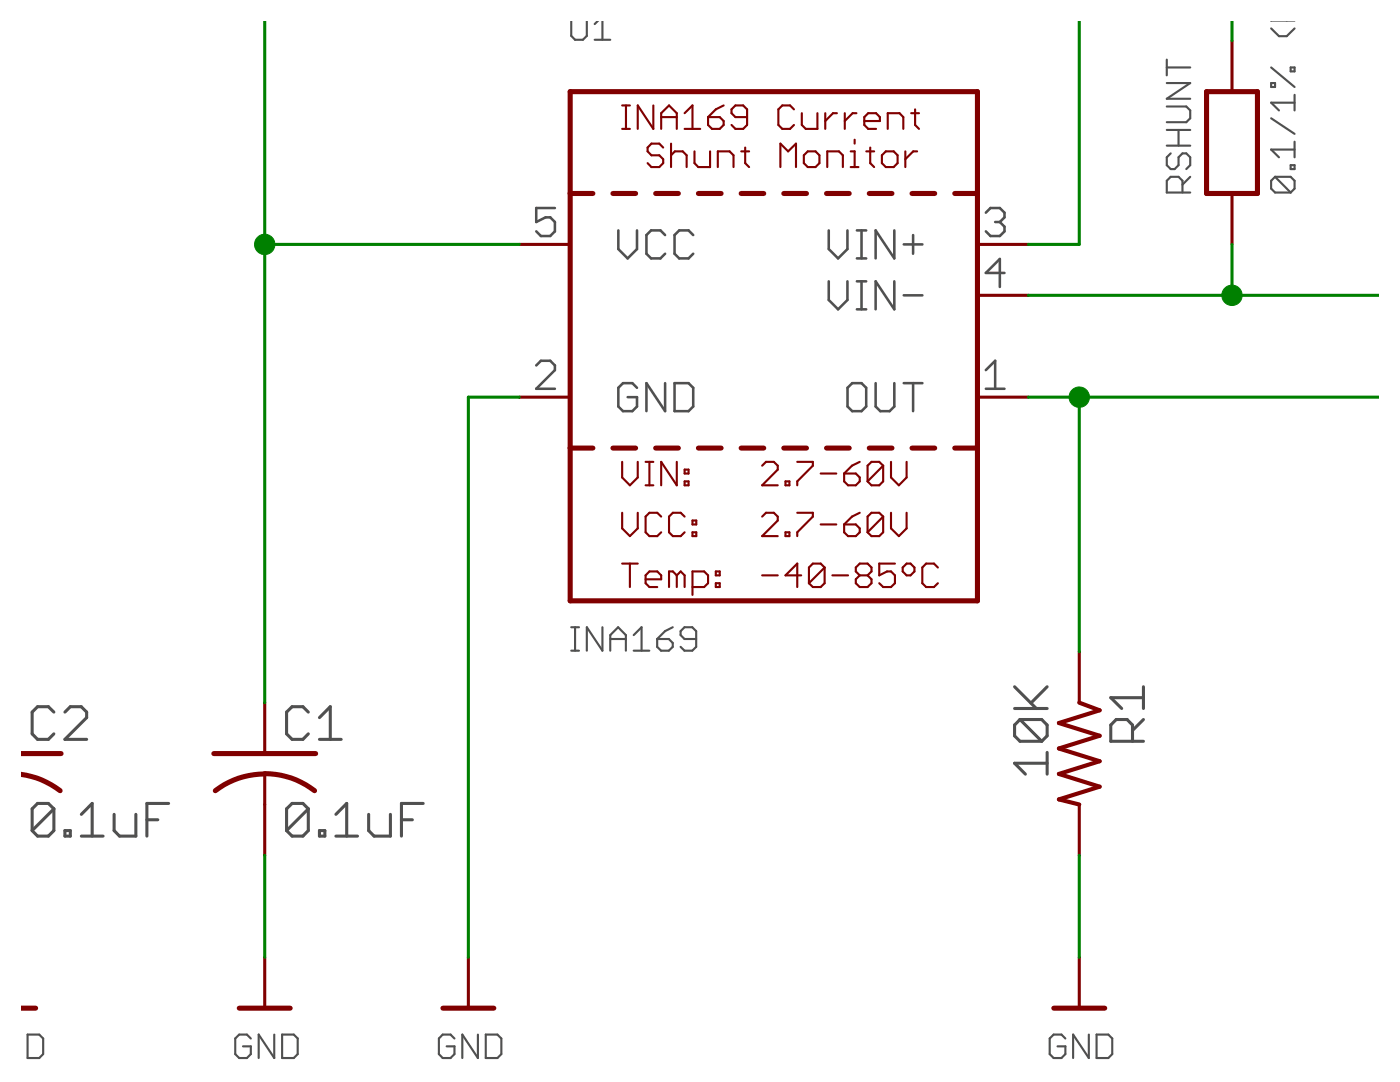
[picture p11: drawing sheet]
<svg xmlns="http://www.w3.org/2000/svg" width="279mm" height="216mm" viewBox="0 0 279 216" stroke-linecap="round" stroke-linejoin="round" font-family="sans-serif">
<g fill="none" stroke="#505050" stroke-width=".42">
<path d="M114 4.1v3.1l.8 .7h1.5l.8-.7v-3.1M118.7 7.9h3.1M119.3 4.1l-.6 .7M120.2 4.1v3.8M232.9 13.5h4.6M232.9 16.6h4.6l-4.6 3.1h4.6M232.9 11.9v3.1M253.7 16.6h.8v.8h-.8zM253.7 13.5l4.7 3.9M253.7 5.7l1.5 1.5h1.6l1.6-1.5M257.6 13.5h.8v.7h-.8zM258.4 18.9v3.1"/>
<path d="M232.9 21.3h3.8l.8 .7v1.6l-.8 .8h-3.8M232.9 29.1h4.6M232.9 25.9h4.6M233.6 30.6l-.7 .8v1.6l.7 .7h.8l.8-.7v-1.6l.8-.8h.7l.8 .8v1.6l-.8 .7M235.2 25.9v3.2M236 38.4v-2.3l-.8-.8h-1.6l-.7 .8v2.3h4.6M237.5 35.3l-1.5 1.6M253.7 23.6l4.7 3.1M254.5 35.3l-.8 .8v1.5l.8 .8h3.1M254.5 35.3h3.1l.8 .8v1.5l-.8 .8M254.5 35.3l3.1 3.1M257.6 33h.8v.7h-.8z"/>
<path d="M258.4 28.3v3.1M258.4 29.8h-4.7l1.5 1.6M258.4 20.5h-4.7l1.5 1.5M114 129.8h1.5M114 125.2h1.5M114.8 125.2v4.6M120.2 125.2v4.6l-3.1-4.6v4.6M121.8 129.8v-3.1l1.6-1.5 1.5 1.5v3.1M121.8 127.5h3.1M126.5 129.8h3.1M126.5 126.7l1.5-1.5v4.6M131.1 127.5h2.4l.8 .8v.8l-.8 .7h-1.6l-.8-.7z"/>
<path d="M134.3 125.2l-1.6 .7-1.6 1.6M138.9 127.5h-2.3l-.8-.8v-.8l.8-.7h1.6l.7 .7v3.2l-.7 .7h-1.6l-.8-.7M5.5 206.4h2.3l.8 .8v3.1l-.8 .8h-2.3zM50.1 207.2l-.8-.8h-1.6l-.8 .8v3.1l.8 .8h1.6l.8-.8v-1.5h-1.6M54.7 206.4v4.7l-3.1-4.7v4.7M56.3 206.4h2.3l.8 .8v3.1l-.8 .8h-2.3zM90.7 207.2l-.8-.8h-1.6l-.7 .8v3.1l.7 .8h1.6l.8-.8v-1.5h-1.6M95.4 206.4v4.7l-3.1-4.7v4.7M96.9 206.4h2.4l.8 .8v3.1l-.8 .8h-2.4zM212.6 207.2l-.8-.8h-1.5l-.8 .8v3.1l.8 .8h1.5l.8-.8v-1.5h-1.5M217.3 206.4v4.7l-3.1-4.7v4.7M218.8 206.4h2.4l.8 .8v3.1l-.8 .8h-2.4z"/>
</g>
<g fill="none" stroke="#505050" stroke-width=".61">
<path d="M202.5 137l4.3 4.4M209 137l-3.3 3.3M228.2 139.2h-6.5l2.2 2.2M228.2 137v4.4M10.8 142.1l-1.1-1.1h-2.2l-1.1 1.1v4.3l1.1 1.1h2.2l1.1-1.1M13 142.1l1-1.1h2.2l1.1 1.1v1.1l-4.3 4.3h4.3M61.5 142.1l-1-1.1h-2.2l-1.1 1.1v4.3l1.1 1.1h2.2l1-1.1M63.8 147.5h4.3M63.8 143.2l2.1-2.2v6.5M202.5 141.4h6.5M203.6 143.6h4.3l1.1 1.1v2.1l-1.1 1.1M203.6 143.6l-1.1 1.1v2.1l1.1 1.1h4.3"/>
<path d="M203.6 143.6l4.3 4.3M209 152.3h-6.5l2.1 2.2M209 150.1v4.4M226 147.9v-3.2l-1.1-1.1h-2.1l-1.1 1.1v3.2h6.5M228.2 143.6l-2.2 2.2M10.8 161.4l-1.1-1.1h-2.2l-1.1 1.1v4.3M10.8 161.4v4.3l-1.1 1.1h-2.2l-1.1-1.1M10.8 161.4l-4.4 4.3M13 165.7h1v1.1h-1zM16.2 166.8h4.4M16.2 162.5l2.2-2.2v6.5M22.8 162.5v3.2l1.1 1.1h3.2v-4.3"/>
<path d="M29.3 163.6h2.2M33.7 160.3h-4.4v6.5M61.5 161.4l-1-1.1h-2.2l-1.1 1.1v4.3M61.5 161.4v4.3l-1 1.1h-2.2l-1.1-1.1M61.5 161.4l-4.3 4.3M63.8 165.7h1v1.1h-1zM67 166.8h4.4M67 162.5l2.2-2.2v6.5M73.6 162.5v3.2l1.1 1.1h3.2v-4.3M80.1 163.6h2.2M84.5 160.3h-4.4v6.5"/>
</g>
<g fill="none" stroke="#505050" stroke-width=".51">
<path d="M110.7 41.5h-3.7v2.8l1.9-.9h.9l.9 .9v1.9l-.9 .9h-1.9l-.9-.9M123.4 46v3.7l1.9 1.9 1.8-1.9v-3.7M132.7 46.9l-.9-.9h-1.9l-.9 .9v3.7l.9 1h1.9l.9-1M138.3 46.9l-.9-.9h-1.8l-1 .9v3.7l1 1h1.8l.9-1M165.4 46v3.7l1.9 1.9 1.8-1.9v-3.7M165.4 56.1v3.8l1.9 1.8 1.8-1.8v-3.8M171 46h1.9M171 51.6h1.9M171 56.1h1.9M171.9 46v5.6M171.9 56.1v5.6M178.5 46v5.6l-3.7-5.6v5.6"/>
<path d="M178.5 56.1v5.6l-3.7-5.6v5.6M180.4 48.8h3.7M180.4 58.9h3.7M182.2 46.9v3.7M196.7 42.4l1-.9h1.8l1 .9v1l-1 .9M198.6 44.3h.9M199.5 44.3l1 .9v1l-1 .9h-1.8l-1-.9M200.5 54.5h-3.8l2.8-2.8v5.6M107 72.9l.9-.9h1.9l.9 .9v1l-3.7 3.7h3.7M127.1 77.4l-.9-.9h-1.9l-.9 .9v3.7l.9 .9h1.9l.9-.9v-1.9h-1.8M132.7 76.5v5.5l-3.7-5.5v5.5M134.6 76.5h2.8l.9 .9v3.7l-.9 .9h-2.8z"/>
<path d="M170.1 76.5h1.8l1 .9v3.7l-1 .9h-1.8l-1-.9v-3.7zM171 61.7h1.9M174.8 76.5v4.6l.9 .9h1.8l1-.9v-4.6M180.4 76.5h3.7M182.2 76.5v5.5M196.7 73.9l1.9-1.9v5.6M196.7 77.6h3.8"/>
</g>
<g fill="none" stroke="#800000" stroke-width="1">
<path d="M113.8 18.3h81.3v101.6h-81.3zM240.8 18.3h10.2v20.3h-10.2zM113.8 38.6h4.5M122.3 38.6h4.6M130.9 38.6h4.5M139.4 38.6h4.5M147.9 38.6h4.5M156.4 38.6h4.6M165 38.6h4.5M173.5 38.6h4.5M182 38.6h4.5M190.5 38.6h4.6"/>
<path d="M113.8 89.4h4.5M122.3 89.4h4.6M130.9 89.4h4.5M139.4 89.4h4.5M147.9 89.4h4.5M156.4 89.4h4.6M165 89.4h4.5M173.5 89.4h4.5M182 89.4h4.5M190.5 89.4h4.6M4.1 154.5a15.9 15.9 0 0 1 7.9 3.3M4.1 150.4h8.1"/>
<path d="M42.7 150.4h20.3M52.8 154.4a16 16 0 0 1 10 3.4M52.8 154.4a16 16 0 0 0-9.8 3.4M4.1 201.2h3M47.8 201.2h10.1M88.4 201.2h10.2M210.3 201.2h10.2"/>
</g>
<g fill="none" stroke="#800000" stroke-width=".61">
<path d="M245.9 8.1v10.2M245.9 38.6v10.2M103.6 48.8h10.2M195.1 48.8h10.1M195.1 58.9h10.1M103.6 79.2h10.2M195.1 79.2h10.1M215.4 130v10.2M52.8 140.2v10.2M52.8 154.4v16.3M215.4 160.5v10.2M52.8 191v10.2"/>
<path d="M93.5 191v10.2M215.4 191v10.2"/>
</g>
<g fill="none" stroke="#800000" stroke-width=".42">
<path d="M124.2 25.7h1.5M124.2 21h1.5M124.9 21v4.7M130.4 21v4.7l-3.1-4.7v4.7M132 25.7v-3.1l1.5-1.6 1.6 1.6v3.1M132 23.4h3.1M132.4 29.4l-.8-.7h-1.6l-.8 .7v.8l.8 .8h1.6l.8 .8v.8l-.8 .7h-1.6l-.8-.7M133.9 28.7v4.6M133.9 31l.8-.8h1.5l.8 .8v2.3M136.6 25.7h3.1M136.6 22.6l1.6-1.6v4.7M138.6 30.2v2.4l.8 .7h2.3v-3.1"/>
<path d="M141.3 23.4h2.3l.8 .8v.7l-.8 .8h-1.5l-.8-.8zM143.3 33.3v-3.1h2.3l.8 .8v2.3M144.4 21l-1.5 .8-1.6 1.6M147.9 30.2h1.6M148.7 29.4v3.2l.8 .7M149.1 23.4h-2.3l-.8-.8v-.8l.8-.8h1.5l.8 .8v3.1l-.8 .8h-1.5l-.8-.8M155.7 33.3v-4.6l1.6 1.5 1.6-1.5v4.6M158.5 21.8l-.8-.8h-1.6l-.8 .8v3.1l.8 .8h1.6l.8-.8M160 22.6v2.3l.8 .8h2.3v-3.1M160.4 31l.8-.8h1.6l.7 .8v1.6l-.7 .7h-1.6l-.8-.7zM164.7 22.6v3.1M165.1 33.3v-3.1h2.3l.8 .8v2.3"/>
<path d="M167 22.6h-.8l-1.5 1.6M168.6 22.6v3.1M169.8 33.3h1.5M169.8 30.2h.8v3.1M170.6 27.9v.8M170.9 22.6h-.7l-1.6 1.6M172.5 24.2h3.1v-.8l-.8-.8h-1.5l-.8 .8v1.5l.8 .8h1.5M172.9 30.2h1.6M173.7 29.4v3.2l.8 .7M176 31l.8-.8h1.6l.7 .8v1.6l-.7 .7h-1.6l-.8-.7zM177.2 25.7v-3.1h2.3l.8 .8v2.3M180.7 30.2v3.1"/>
<path d="M181.8 22.6h1.6M182.6 21.8v3.1l.8 .8M183 30.2h-.8l-1.5 1.6M124.2 92.2v3.1l1.5 1.5 1.6-1.5v-3.1M128.8 96.8h1.6M128.8 92.2h1.6M129.6 92.2v4.6M135.1 92.2v4.6l-3.1-4.6v4.6M136.6 96.1h.8v.7h-.8zM136.6 93.7h.8v.8h-.8zM152.1 92.9l.8-.7h1.5l.8 .7v.8l-3.1 3.1h3.1M156.8 96.1h.7v.7h-.7z"/>
<path d="M159.1 92.2h3.1v.7l-3.1 3.2v.7M163.8 94.5h3.1M168.5 94.5h2.3l.8 .8v.8l-.8 .7h-1.6l-.7-.7zM171.6 92.2l-1.6 .7-1.5 1.6M176.3 92.9v3.2l-.8 .7h-1.6l-.8-.7M176.3 92.9l-.8-.7h-1.6l-.8 .7v3.2M176.3 92.9l-3.2 3.2M177.8 92.2v3.1l1.6 1.5 1.5-1.5v-3.1M124.2 102.3v3.1l1.5 1.6 1.6-1.6v-3.1M124.2 112.5h3.1M125.7 112.5v4.6M128.8 115.6h3.2v-.8l-.8-.8h-1.6l-.8 .8v1.6l.8 .7h1.6"/>
<path d="M132 103.1l-.8-.8h-1.6l-.8 .8v3.1l.8 .8h1.6l.8-.8M135.1 114.8v2.3M135.1 114.8l.7-.8 .8 .8v2.3M135.1 114.8l-.8-.8h-.8v3.1M136.6 103.1l-.8-.8h-1.5l-.8 .8v3.1l.8 .8h1.5l.8-.8M138.2 103.9h.8v.7h-.8zM138.2 106.2h.8v.8h-.8zM138.2 117.1h2.3l.8-.7v-1.6l-.8-.8h-2.3v4.7M142.9 116.4h.7v.7h-.7zM142.9 114h.7v.8h-.7zM152.1 103.1l.8-.8h1.5l.8 .8v.8l-3.1 3.1h3.1M152.1 114.8h3.1"/>
<path d="M156.8 106.2h.7v.8h-.7zM159.1 102.3h3.1v.8l-3.1 3.1v.8M159.9 114.8h-3.1l2.3-2.3v4.6M163.8 104.6h3.1M164.6 113.2l-.8-.7h-1.6l-.8 .7v3.2M164.6 113.2v3.2l-.8 .7h-1.6l-.8-.7M164.6 113.2l-3.2 3.2M166.1 114.8h3.1M168.5 104.6h2.3l.8 .8v.8l-.8 .8h-1.6l-.7-.8zM171.6 114.8l-.8-.8v-.8l.8-.7h1.5l.8 .7v.8l-.8 .8M171.6 114.8l-.8 .8v.8l.8 .7h1.5l.8-.7v-.8l-.8-.8M171.6 114.8h1.5"/>
<path d="M171.6 102.3l-1.6 .8-1.5 1.5M176.3 103.1l-.8-.8h-1.6l-.8 .8v3.1M176.3 103.1v3.1l-.8 .8h-1.6l-.8-.8M176.3 103.1l-3.2 3.1M177.8 102.3v3.1l1.6 1.6 1.5-1.6v-3.1M178.6 112.5h-3.1v2.3l1.5-.8h.8l.8 .8v1.6l-.8 .7h-1.5l-.8-.7M180.9 112.5h.8l.8 .7v.8l-.8 .8h-.8l-.8-.8v-.8zM187.2 113.2l-.8-.7h-1.6l-.7 .7v3.2l.7 .7h1.6l.8-.7"/>
</g>
<path d="M215.4 140.2l4.1 1.5-8.2 2.6 8.2 2.5-8.2 2.6 8.2 2.5-8.2 2.5 8.2 2.6-8.2 2.5 4.1 1" fill="none" stroke="#800000" stroke-width=".83"/>
<path d="M52.8 4.1v136.1M215.4 4.1v44.7h-10.2M245.9 4.1v4M52.8 48.8h50.8M205.2 58.9h70.1M245.9 48.8v10.1M103.6 79.2h-10.1v111.8M205.2 79.2h70.1M215.4 79.2v50.8M52.8 170.7v20.3M215.4 170.7v20.3" fill="none" stroke="#008000" stroke-width=".61"/>
<g fill="#008000" stroke="#008000" stroke-width=".2">
<circle cx="52.8" cy="48.8" r="2.03"/>
<circle cx="215.4" cy="79.2" r="2.03"/>
<circle cx="245.9" cy="58.9" r="2.03"/>
</g>
</svg>
